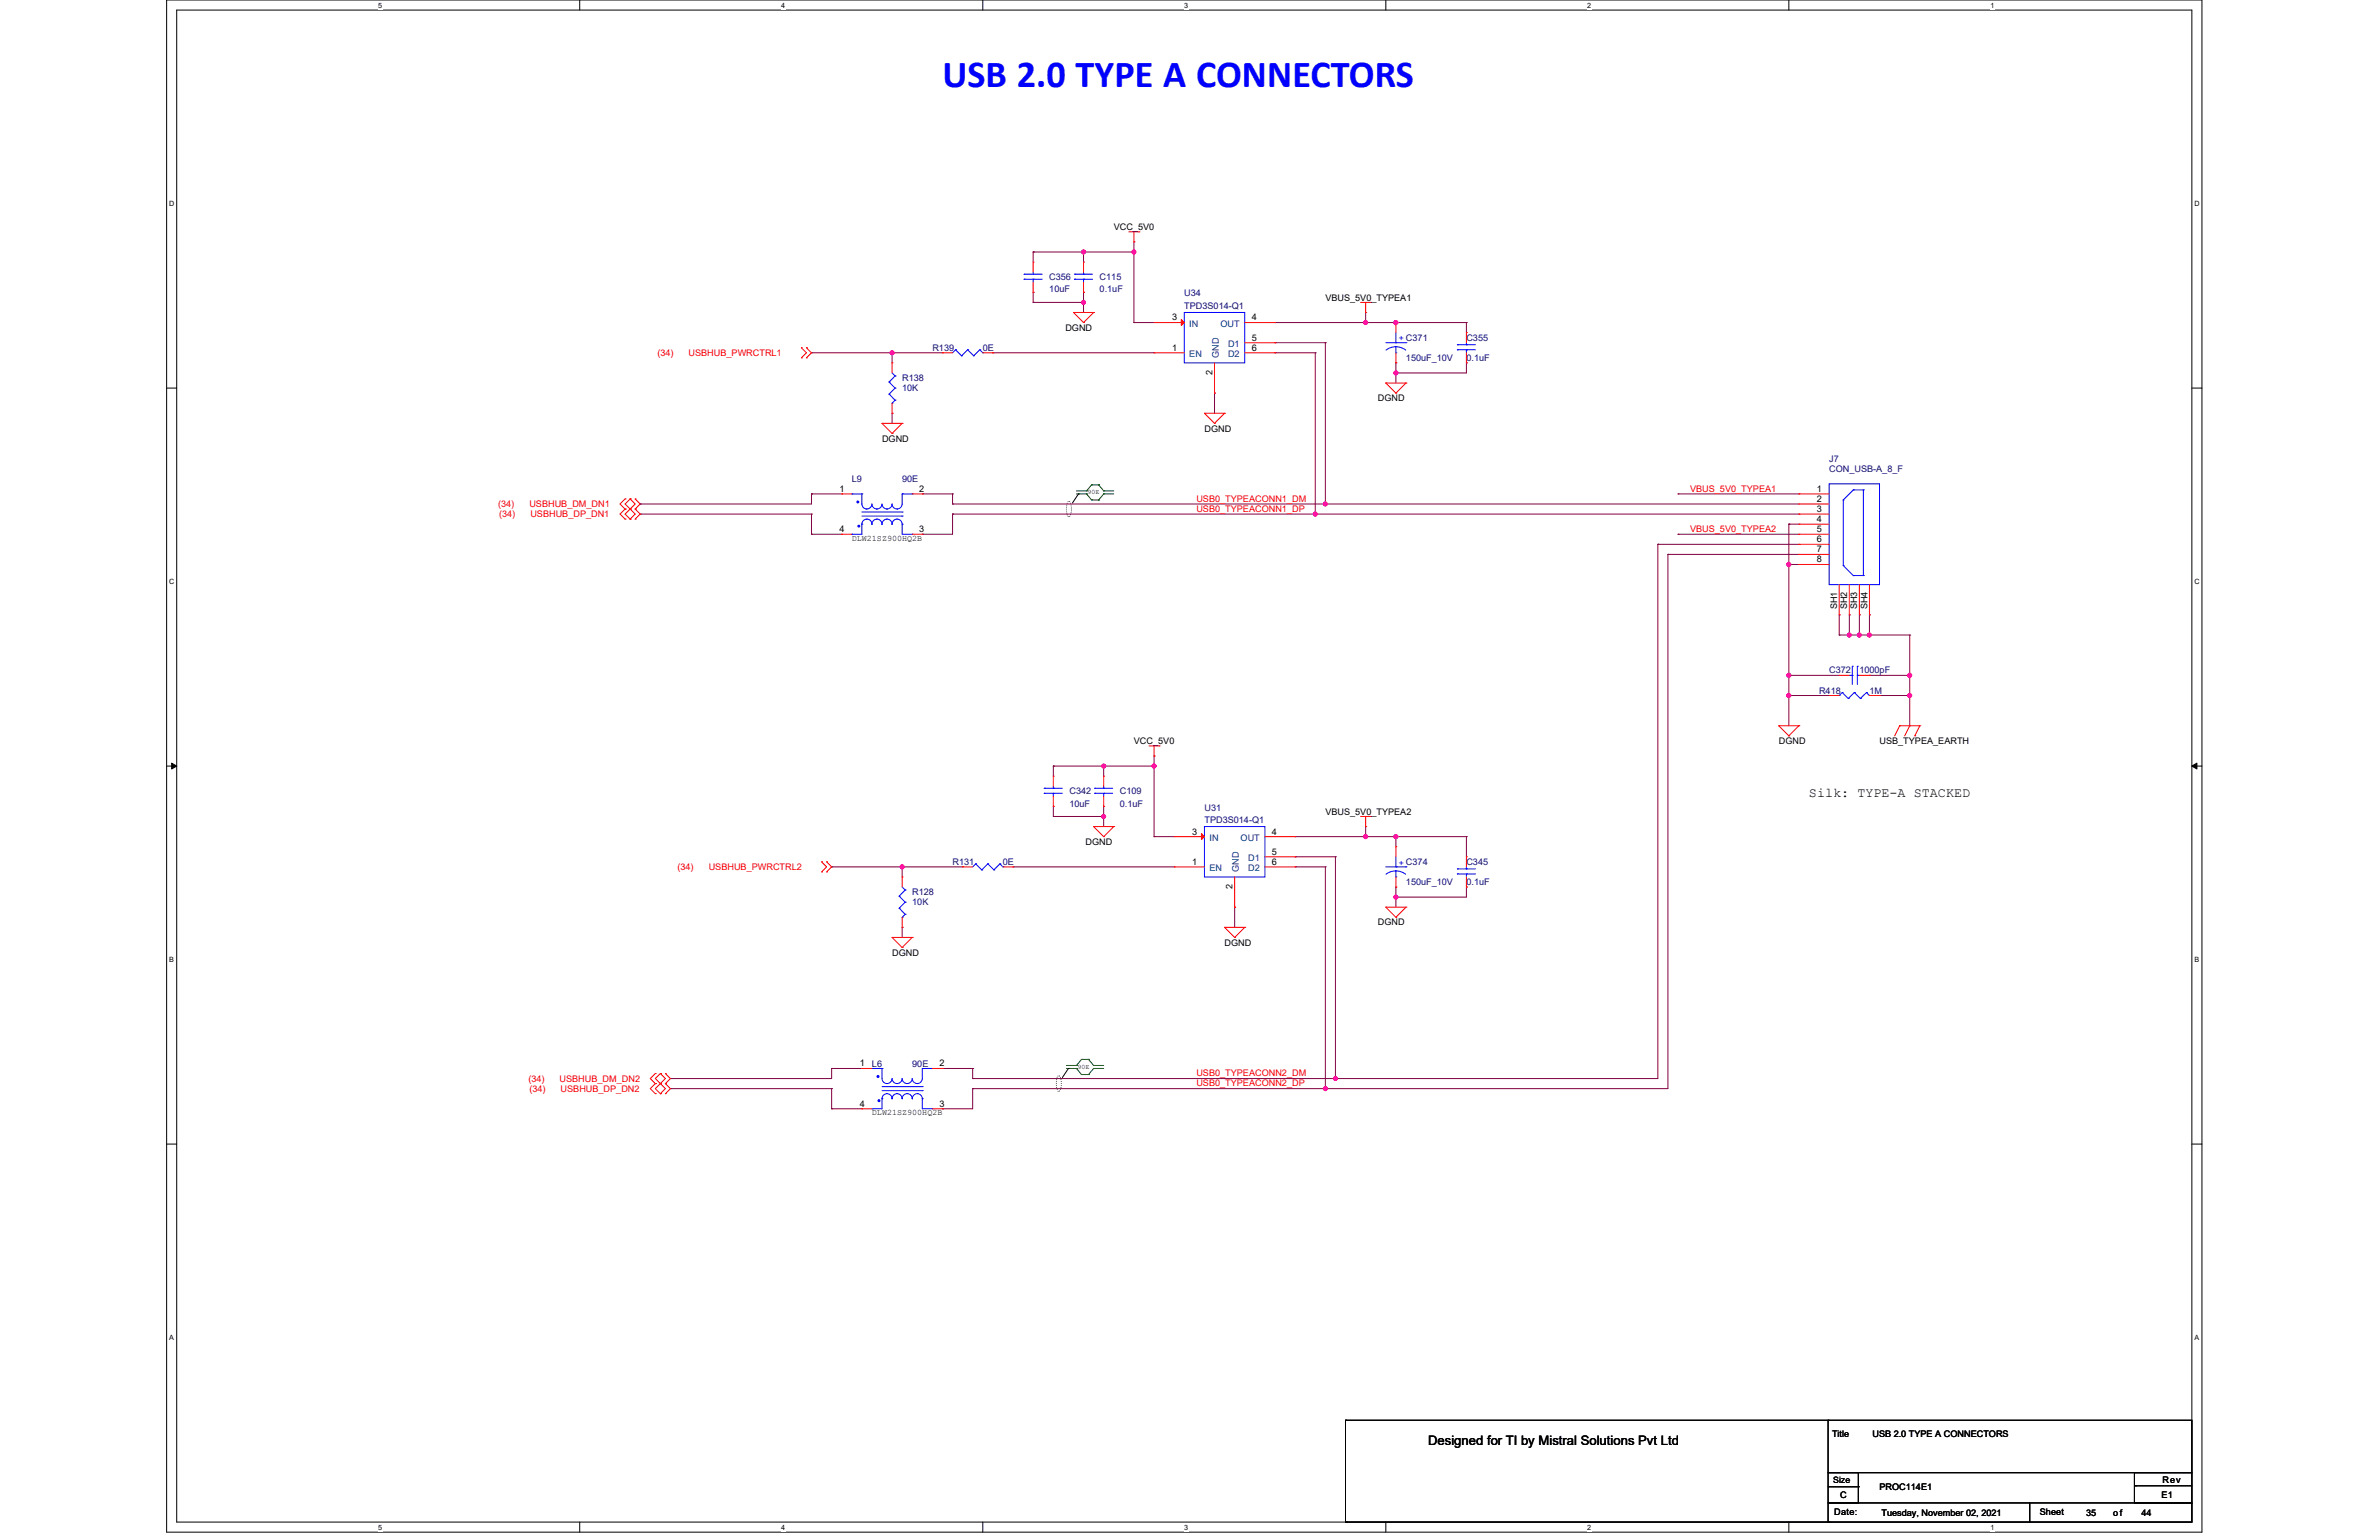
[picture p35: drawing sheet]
<svg xmlns="http://www.w3.org/2000/svg" width="432mm" height="279mm" viewBox="0 0 432 279" stroke-linecap="round" stroke-linejoin="round" font-family="sans-serif">
<defs><g id="words">
<text font-size="6.9" fill="#00f" x="171.1" y="15.8">USB 2.0 TYPE A CONNECTORS</text>
<g font-size="2.4">
<text x="328.3" y="144.7">Silk: TYPE-A STACKED</text>
<text x="259.2" y="262.2">Designed for TI by Mistral Solutions Pvt Ltd</text>
</g>
<g font-size="1.6">
<text x="202.2" y="41.7">VCC_5V0</text>
<text x="212.8" y="58.1">3</text>
<text x="227.2" y="58.1">4</text>
<text x="240.6" y="54.5">VBUS_5V0_TYPEA1</text>
<text x="193.4" y="60">DGND</text>
<text x="212.8" y="63.6">1</text>
<text x="227.2" y="61.8">5</text>
<text x="227.2" y="63.6">6</text>
<text x="220.1" y="68" transform="rotate(-90 220.1 68)">2</text>
<text x="250.1" y="72.8">DGND</text>
<text x="160.1" y="80.1">DGND</text>
<text x="218.6" y="78.3">DGND</text>
<text x="152.4" y="89.2">1</text>
<text x="166.9" y="89.2">2</text>
<text x="329.8" y="89.2">1</text>
<text x="329.8" y="91.1">2</text>
<text x="329.8" y="92.9">3</text>
<text x="329.8" y="94.7">4</text>
<text x="152.4" y="96.6">4</text>
<text x="166.9" y="96.6">3</text>
<text x="329.8" y="96.6">5</text>
<text x="329.8" y="98.4">6</text>
<text x="329.8" y="100.2">7</text>
<text x="329.8" y="102">8</text>
<text x="333.5" y="110.6" transform="rotate(-90 333.5 110.6)">SH1</text>
<text x="335.3" y="110.6" transform="rotate(-90 335.3 110.6)">SH2</text>
<text x="337.1" y="110.6" transform="rotate(-90 337.1 110.6)">SH3</text>
<text x="338.9" y="110.6" transform="rotate(-90 338.9 110.6)">SH4</text>
<text x="205.8" y="135">VCC_5V0</text>
<text x="322.9" y="135">DGND</text>
<text x="341.1" y="135">USB_TYPEA_EARTH</text>
<text x="240.6" y="147.8">VBUS_5V0_TYPEA2</text>
<text x="197" y="153.3">DGND</text>
<text x="216.4" y="151.4">3</text>
<text x="230.9" y="151.4">4</text>
<text x="230.9" y="155.1">5</text>
<text x="216.4" y="156.9">1</text>
<text x="223.7" y="161.3" transform="rotate(-90 223.7 161.3)">2</text>
<text x="230.9" y="156.9">6</text>
<text x="250.1" y="167.9">DGND</text>
<text x="161.9" y="173.4">DGND</text>
<text x="222.3" y="171.6">DGND</text>
<text x="156.1" y="193.5">1</text>
<text x="170.5" y="193.5">2</text>
<text x="156.1" y="200.8">4</text>
<text x="170.5" y="200.8">3</text>
<text x="332.5" y="260.6">Title</text>
<text x="339.9" y="260.6">USB 2.0 TYPE A CONNECTORS</text>
<text x="332.7" y="269">Size</text>
<text x="392.5" y="269">Rev</text>
<text x="332.9" y="274.9">Date:</text>
<text x="334" y="271.8">C</text>
<text x="341.1" y="270.3">PROC114E1</text>
<text x="341.5" y="275.1">Tuesday, November 02, 2021</text>
<text x="370.2" y="274.9">Sheet</text>
<text x="378.6" y="275.1">35</text>
<text x="383.6" y="275.1">of</text>
<text x="388.7" y="275.1">44</text>
<text x="392.3" y="271.8">E1</text>
</g>
<g font-size="1.6" fill="#000080">
<text x="190.4" y="50.9">C356</text>
<text x="190.4" y="53.1">10uF</text>
<text x="199.6" y="50.9">C115</text>
<text x="199.6" y="53.1">0.1uF</text>
<text x="215" y="53.8">U34</text>
<text x="215" y="56">TPD3S014-Q1</text>
<text x="169.2" y="63.7">R139</text>
<text x="178.4" y="63.7">0E</text>
<text x="255.2" y="65.5">150uF_10V</text>
<text x="266.2" y="61.8">C355</text>
<text x="266.2" y="65.5">0.1uF</text>
<text x="163.7" y="69.2">R138</text>
<text x="163.7" y="71">10K</text>
<text x="332" y="83.8">J7</text>
<text x="154.6" y="87.4">L9</text>
<text x="163.7" y="87.4">90E</text>
<text x="332" y="85.6">CON_USB-A_8_F</text>
<text x="330.2" y="125.8">R418</text>
<text x="332" y="122.2">C372</text>
<text x="337.5" y="122.2">1000pF</text>
<text x="339.3" y="125.8">1M</text>
<text x="194.1" y="144.1">C342</text>
<text x="194.1" y="146.3">10uF</text>
<text x="203.3" y="144.1">C109</text>
<text x="203.3" y="146.3">0.1uF</text>
<text x="218.6" y="147.1">U31</text>
<text x="218.6" y="149.3">TPD3S014-Q1</text>
<text x="172.9" y="156.9">R131</text>
<text x="182" y="156.9">0E</text>
<text x="255.2" y="160.6">150uF_10V</text>
<text x="266.2" y="156.9">C345</text>
<text x="266.2" y="160.6">0.1uF</text>
<text x="165.6" y="162.4">R128</text>
<text x="165.6" y="164.2">10K</text>
<text x="158.3" y="193.5">L6</text>
<text x="165.6" y="193.5">90E</text>
</g>
<g font-size="1.6" fill="#004080">
<text x="215.9" y="59.3">IN</text>
<text x="221.5" y="59.3">OUT</text>
<text x="215.9" y="64.8">EN</text>
<text x="221.2" y="64.9" transform="rotate(-90 221.2 64.9)">GND</text>
<text x="222.9" y="62.9">D1</text>
<text x="222.9" y="64.8">D2</text>
<text x="219.5" y="152.5">IN</text>
<text x="225.2" y="152.5">OUT</text>
<text x="219.5" y="158">EN</text>
<text x="224.9" y="158.2" transform="rotate(-90 224.9 158.2)">GND</text>
<text x="226.6" y="156.2">D1</text>
<text x="226.6" y="158">D2</text>
</g>
<g font-size="1.6" fill="#f00">
<text x="119.3" y="64.6">(34)</text>
<text x="125" y="64.6">USBHUB_PWRCTRL1</text>
<text x="306.8" y="89.2">VBUS_5V0_TYPEA1</text>
<text x="90.4" y="92">(34)</text>
<text x="90.6" y="93.8">(34)</text>
<text x="96.1" y="92">USBHUB_DM_DN1</text>
<text x="96.3" y="93.8">USBHUB_DP_DN1</text>
<text x="217.2" y="91">USB0_TYPEACONN1_DM</text>
<text x="217.2" y="92.8">USB0_TYPEACONN1_DP</text>
<text x="306.8" y="96.5">VBUS_5V0_TYPEA2</text>
<text x="123" y="157.8">(34)</text>
<text x="128.6" y="157.8">USBHUB_PWRCTRL2</text>
<text x="95.9" y="196.3">(34)</text>
<text x="101.6" y="196.3">USBHUB_DM_DN2</text>
<text x="217.2" y="197.1">USB0_TYPEACONN2_DP</text>
<text x="217.2" y="195.2">USB0_TYPEACONN2_DM</text>
<text x="96.1" y="198.1">(34)</text>
<text x="101.8" y="198.1">USBHUB_DP_DN2</text>
</g>
<g font-size="1.6" fill="#00f">
<text x="253.9" y="61.9">+ C371</text>
<text x="253.9" y="157">+ C374</text>
</g>
<g font-size="1.5">
<text x="154.6" y="98.1">DLW21SZ900HQ2B</text>
<text x="158.3" y="202.4">DLW21SZ900HQ2B</text>
</g>
<g font-size="1.3">
<text x="68.6" y="1.4">5</text>
<text x="141.8" y="1.4">4</text>
<text x="215" y="1.4">3</text>
<text x="288.1" y="1.4">2</text>
<text x="361.3" y="1.4">1</text>
<text x="30.7" y="37.3">D</text>
<text x="398.3" y="37.3">D</text>
<text x="30.7" y="105.9">C</text>
<text x="398.3" y="105.9">C</text>
<text x="30.7" y="174.5">B</text>
<text x="398.3" y="174.5">B</text>
<text x="30.7" y="243">A</text>
<text x="398.3" y="243">A</text>
<text x="68.6" y="277.5">5</text>
<text x="141.8" y="277.5">4</text>
<text x="215" y="277.5">3</text>
<text x="288.1" y="277.5">2</text>
<text x="361.3" y="277.5">1</text>
</g>
<g font-size="1.2">
<text x="197.4" y="89.7">90E</text>
<text x="195.6" y="193.9">90E</text>
</g>
</g></defs>
<path d="M30.2 0h369.5v278h-369.5zM32.1 1.8h365.7v274.3h-365.7z" fill="none" stroke="#000" stroke-width=".18"/>
<g fill="#fff">
<path d="M68.7 .2h.7v1.4h-.7z"/>
<path d="M68.7 276.3h.7v1.5h-.7z"/>
</g>
<path d="M105.2 0v1.8M105.2 276.1v1.9" fill="none" stroke="#000" stroke-width=".18"/>
<g fill="#fff">
<path d="M141.8 .2h.7v1.4h-.7z"/>
<path d="M141.8 276.3h.7v1.5h-.7z"/>
</g>
<path d="M178.4 0v1.8M178.4 276.1v1.9" fill="none" stroke="#000" stroke-width=".18"/>
<g fill="#fff">
<path d="M215 .2h.7v1.4h-.7z"/>
<path d="M215 276.3h.7v1.5h-.7z"/>
</g>
<path d="M251.5 0v1.8M251.5 276.1v1.9" fill="none" stroke="#000" stroke-width=".18"/>
<g fill="#fff">
<path d="M288.1 .2h.7v1.4h-.7z"/>
<path d="M288.1 276.3h.7v1.5h-.7z"/>
</g>
<path d="M324.7 0v1.8M324.7 276.1v1.9" fill="none" stroke="#000" stroke-width=".18"/>
<g fill="#fff">
<path d="M361.3 .2h.7v1.4h-.7z"/>
<path d="M361.3 276.3h.7v1.5h-.7z"/>
<path d="M30.7 36.1h1v1.5h-1z"/>
<path d="M398.3 36.1h.9v1.5h-.9z"/>
<path d="M30.7 104.7h1v1.5h-1z"/>
<path d="M398.3 104.7h.9v1.5h-.9z"/>
</g>
<path d="M30.2 70.4h1.9M397.8 70.4h1.9" fill="none" stroke="#000" stroke-width=".18"/>
<g fill="#fff">
<path d="M30.7 173.3h.9v1.4h-.9z"/>
<path d="M398.3 173.3h.9v1.4h-.9z"/>
</g>
<path d="M30.2 139h1.9M31.2 138.5l.9 .5-.9 .5zM397.8 139l.9-.5v1zM397.8 139h1.9" fill="none" stroke="#000" stroke-width=".18"/>
<path d="M31.2 138.5l.9 .5-.9 .5zM397.8 139l.9-.5v1z" fill="#000"/>
<g fill="#fff">
<path d="M30.7 241.9h.9v1.4h-.9z"/>
<path d="M398.3 241.9h.9v1.4h-.9z"/>
</g>
<path d="M195.8 89.6h.1M195.8 89.6l-1.1 1.7M193.9 193.9h.1M193.9 193.9l-1.1 1.6M30.2 207.6h1.9M397.8 207.6h1.9" fill="none" stroke="#000" stroke-width=".18"/>
<g fill="none" stroke="#008000" stroke-width=".18">
<path d="M195.4 89.1h1.8M195.4 89.6h1.8M197.2 89.1h.1M197.2 89.6h.1M197.2 89.6l.9 1.1M198.1 88h.1M198.1 90.7h.1M198.1 88l-.9 1.1M198.1 90.7h1.3M198.1 88h1.3M199.4 90.7h.1M199.4 88h.1"/>
<path d="M199.4 88l.9 1.1M200.3 89.1h.1M200.3 89.6h.1M200.3 89.1h1.9M200.3 89.6h1.9M200.3 89.6l-.9 1.1M193.6 193.3h1.8M193.6 193.9h1.8M195.4 193.3h.1M195.4 193.9h.1M195.4 193.9l.9 1.1M196.3 192.2h.1"/>
<path d="M196.3 195h.1M196.3 192.2l-.9 1.1M196.3 195h1.3M196.3 192.2h1.3M197.6 195h.1M197.6 192.2h.1M197.6 192.2l.9 1.1M198.5 193.3h.1M198.5 193.9h.1M198.5 193.3h1.8M198.5 193.9h1.8M198.5 193.9l-.9 1.1"/>
</g>
<path d="M193.8 91l.2-.1a2.55 2.55 0 0 1 0 2.9 2.64 2.64 0 0 1-.2-2.8zM192 195.2l.2-.1a2.55 2.55 0 0 1 0 3 2.64 2.64 0 0 1-.2-2.9z" fill="none" stroke="#000" stroke-width=".18" stroke-dasharray="0 .4"/>
<g fill="none" stroke="#800040" stroke-width=".18">
<path d="M253.4 58.5h.1M253.4 58.5h12.8M231.4 62.2h.1M231.4 64h.1M231.4 62.2h9.2M231.4 64h7.3M238.7 64h.1M238.7 64v29.3M240.6 62.2h.1M240.6 62.2v29.2M238.7 93.3h.1M238.7 93.3h87.8"/>
<path d="M240.6 91.4h.1M240.6 91.4h85.9"/>
</g>
<circle cx="253.4" cy="58.5" r=".37" fill="#f0f"/>
<circle cx="253.4" cy="58.5" r=".37" fill="none" stroke="#f0f" stroke-width=".18"/>
<path d="M253.4 65.8h.1M253.4 67.7h.1M253.4 65.8v1.9M253.4 67.7h12.8" fill="none" stroke="#800040" stroke-width=".18"/>
<circle cx="253.4" cy="67.7" r=".37" fill="#f0f"/>
<circle cx="253.4" cy="67.7" r=".37" fill="none" stroke="#f0f" stroke-width=".18"/>
<g fill="none" stroke="#800040" stroke-width=".18">
<path d="M205.8 58.5h.1M205.8 43.9h.1M205.8 58.5h3.7M205.8 43.9v1.8M231.4 58.5h.1M231.4 58.5h22M247.9 58.5h.1M266.2 58.5h.1M266.2 58.5v1.9M147.3 64h.1M147.3 64h14.6M180.2 64h.1"/>
<path d="M180.2 64h29.3M220.4 71.3h.1M220.4 71.3v3.7M253.4 67.7h.1M253.4 67.7v1.8M266.2 65.8h.1M266.2 65.8v1.9"/>
</g>
<circle cx="247.9" cy="58.5" r=".37" fill="#f0f"/>
<circle cx="247.9" cy="58.5" r=".37" fill="none" stroke="#f0f" stroke-width=".18"/>
<path d="M247.9 56.7h.1M247.9 56.7v1.8M116.2 91.4h.1M147.3 89.6h.1M147.3 89.6v1.8h-31.1M147.3 89.6h5.5M167.4 89.6h.1M167.4 89.6h5.5M172.9 89.6h.1M172.9 91.4h.1M172.9 91.4h67.7M172.9 89.6v1.8" fill="none" stroke="#800040" stroke-width=".18"/>
<circle cx="240.6" cy="91.4" r=".37" fill="#f0f"/>
<circle cx="240.6" cy="91.4" r=".37" fill="none" stroke="#f0f" stroke-width=".18"/>
<path d="M167.4 96.9h.1M172.9 93.3h.1M172.9 93.3v3.6h-5.5M172.9 93.3h65.8" fill="none" stroke="#800040" stroke-width=".18"/>
<circle cx="238.7" cy="93.3" r=".37" fill="#f0f"/>
<circle cx="238.7" cy="93.3" r=".37" fill="none" stroke="#f0f" stroke-width=".18"/>
<g fill="none" stroke="#800040" stroke-width=".18">
<path d="M187.5 45.7h.1M187.5 45.7v1.8M187.5 45.7h9.2M196.7 54.9h.1M196.7 54.9v1.8M116.2 93.3h.1M116.2 93.3h31.1M147.3 93.3h.1M147.3 96.9h.1M147.3 93.3v3.6M147.3 96.9h5.5M324.7 95.1h.1"/>
<path d="M324.7 95.1v7.3"/>
</g>
<circle cx="196.7" cy="45.7" r=".37" fill="#f0f"/>
<circle cx="196.7" cy="45.7" r=".37" fill="none" stroke="#f0f" stroke-width=".18"/>
<path d="M187.5 53h.1M187.5 54.9h.1M187.5 53v1.9M187.5 54.9h9.2M196.7 45.7h.1M196.7 45.7v1.8" fill="none" stroke="#800040" stroke-width=".18"/>
<circle cx="196.7" cy="54.9" r=".37" fill="#f0f"/>
<circle cx="196.7" cy="54.9" r=".37" fill="none" stroke="#f0f" stroke-width=".18"/>
<path d="M196.7 53h.1M196.7 45.7h.1M196.7 53v1.9M196.7 45.7h9.1M205.8 45.7h.1M205.8 45.7v12.8" fill="none" stroke="#800040" stroke-width=".18"/>
<circle cx="205.8" cy="45.7" r=".37" fill="#f0f"/>
<circle cx="205.8" cy="45.7" r=".37" fill="none" stroke="#f0f" stroke-width=".18"/>
<path d="M161.9 75h.1M161.9 64h.1M161.9 64v1.8M161.9 75v1.8M161.9 64h9.2" fill="none" stroke="#800040" stroke-width=".18"/>
<circle cx="161.9" cy="64" r=".37" fill="#f0f"/>
<circle cx="161.9" cy="64" r=".37" fill="none" stroke="#f0f" stroke-width=".18"/>
<path d="M304.6 89.6h.1M304.6 96.9h.1M304.6 89.6h21.9M304.6 96.9h21.9M339.3 111.6h.1M339.3 111.6v3.6" fill="none" stroke="#800040" stroke-width=".18"/>
<circle cx="339.3" cy="115.2" r=".37" fill="#f0f"/>
<circle cx="339.3" cy="115.2" r=".37" fill="none" stroke="#f0f" stroke-width=".18"/>
<path d="M324.7 102.4h.1M324.7 102.4v20.1" fill="none" stroke="#800040" stroke-width=".18"/>
<circle cx="324.7" cy="122.5" r=".37" fill="#f0f"/>
<circle cx="324.7" cy="122.5" r=".37" fill="none" stroke="#f0f" stroke-width=".18"/>
<circle cx="324.7" cy="102.4" r=".37" fill="#f0f"/>
<circle cx="324.7" cy="102.4" r=".37" fill="none" stroke="#f0f" stroke-width=".18"/>
<path d="M324.7 102.4h.1M324.7 102.4h1.8M333.8 115.2h.1M333.8 111.6h.1M333.8 115.2h3.7M333.8 111.6v3.6M335.7 115.2h.1M346.6 115.2h.1M346.6 115.2v7.3" fill="none" stroke="#800040" stroke-width=".18"/>
<circle cx="337.5" cy="115.2" r=".37" fill="#f0f"/>
<circle cx="337.5" cy="115.2" r=".37" fill="none" stroke="#f0f" stroke-width=".18"/>
<path d="M335.7 111.6h.1M335.7 111.6v3.6M337.5 115.2h.1M337.5 111.6h.1M337.5 115.2h1.8M337.5 111.6v3.6" fill="none" stroke="#800040" stroke-width=".18"/>
<circle cx="335.7" cy="115.2" r=".37" fill="#f0f"/>
<circle cx="335.7" cy="115.2" r=".37" fill="none" stroke="#f0f" stroke-width=".18"/>
<path d="M324.7 95.1h.1M324.7 95.1h1.8M339.3 115.2h.1M339.3 115.2h7.3M339.3 122.5h.1M339.3 122.5h7.3M346.6 122.5h.1M346.6 122.5v3.7" fill="none" stroke="#800040" stroke-width=".18"/>
<circle cx="346.6" cy="126.2" r=".37" fill="#f0f"/>
<circle cx="346.6" cy="126.2" r=".37" fill="none" stroke="#f0f" stroke-width=".18"/>
<circle cx="346.6" cy="122.5" r=".37" fill="#f0f"/>
<circle cx="346.6" cy="122.5" r=".37" fill="none" stroke="#f0f" stroke-width=".18"/>
<path d="M324.7 122.5h.1M324.7 122.5h9.1M324.7 122.5v3.7" fill="none" stroke="#800040" stroke-width=".18"/>
<circle cx="324.7" cy="126.2" r=".37" fill="#f0f"/>
<circle cx="324.7" cy="126.2" r=".37" fill="none" stroke="#f0f" stroke-width=".18"/>
<g fill="none" stroke="#800040" stroke-width=".18">
<path d="M324.7 126.2h.1M324.7 126.2h7.3M324.7 126.2v5.5M341.1 126.2h.1M341.1 126.2h5.5M346.6 126.2h.1M346.6 126.2v5.5M235.1 155.4h.1M235.1 157.3h.1M235.1 155.4h7.3M235.1 157.3h5.5M240.6 157.3h.1"/>
<path d="M240.6 157.3v40.2M242.4 155.4h.1M242.4 155.4v40.3M266.2 151.8h.1M266.2 151.8v3.6M253.4 160.9h.1M253.4 162.8h.1M253.4 160.9v1.9M253.4 162.8h12.8M240.6 197.5h.1M240.6 197.5h62.1M242.4 195.7h.1"/>
<path d="M242.4 195.7h58.5"/>
</g>
<circle cx="253.4" cy="162.8" r=".37" fill="#f0f"/>
<circle cx="253.4" cy="162.8" r=".37" fill="none" stroke="#f0f" stroke-width=".18"/>
<path d="M253.4 151.8h.1M253.4 151.8v1.8M253.4 151.8h12.8M253.4 162.8h.1M253.4 162.8v1.8M266.2 160.9h.1M266.2 160.9v1.9" fill="none" stroke="#800040" stroke-width=".18"/>
<circle cx="253.4" cy="151.8" r=".37" fill="#f0f"/>
<circle cx="253.4" cy="151.8" r=".37" fill="none" stroke="#f0f" stroke-width=".18"/>
<path d="M235.1 151.8h.1M235.1 151.8h18.3M247.9 151.8h.1" fill="none" stroke="#800040" stroke-width=".18"/>
<circle cx="247.9" cy="151.8" r=".37" fill="#f0f"/>
<circle cx="247.9" cy="151.8" r=".37" fill="none" stroke="#f0f" stroke-width=".18"/>
<path d="M247.9 150h.1M247.9 150v1.8M121.7 195.7h.1M121.7 197.5h.1M121.7 195.7h29.2M121.7 197.5h29.2M176.5 197.5h.1M176.5 197.5h64.1" fill="none" stroke="#800040" stroke-width=".18"/>
<circle cx="240.6" cy="197.5" r=".37" fill="#f0f"/>
<circle cx="240.6" cy="197.5" r=".37" fill="none" stroke="#f0f" stroke-width=".18"/>
<path d="M176.5 195.7h.1M176.5 195.7h65.9" fill="none" stroke="#800040" stroke-width=".18"/>
<circle cx="242.4" cy="195.7" r=".37" fill="#f0f"/>
<circle cx="242.4" cy="195.7" r=".37" fill="none" stroke="#f0f" stroke-width=".18"/>
<g fill="none" stroke="#800040" stroke-width=".18">
<path d="M191.2 139h.1M191.2 139v1.8M191.2 139h9.1M200.3 139h.1M200.3 139v1.8M209.5 137.2h.1M209.5 137.2v1.8M200.3 148.1h.1M200.3 148.1v1.9M209.5 151.8h.1M209.5 151.8h3.6M150.9 193.9h.1"/>
<path d="M150.9 197.5h.1M150.9 193.9v1.8M150.9 197.5v3.7M150.9 193.9h5.5M171.1 193.9h.1M171.1 193.9h5.4M176.5 193.9h.1M176.5 197.5h.1M176.5 197.5v3.7h-5.4M176.5 193.9v1.8M150.9 201.2h.1M150.9 201.2h5.5"/>
<path d="M171.1 201.2h.1"/>
</g>
<circle cx="200.3" cy="139" r=".37" fill="#f0f"/>
<circle cx="200.3" cy="139" r=".37" fill="none" stroke="#f0f" stroke-width=".18"/>
<path d="M191.2 146.3h.1M191.2 148.1h.1M191.2 146.3v1.8M191.2 148.1h9.1" fill="none" stroke="#800040" stroke-width=".18"/>
<circle cx="200.3" cy="148.1" r=".37" fill="#f0f"/>
<circle cx="200.3" cy="148.1" r=".37" fill="none" stroke="#f0f" stroke-width=".18"/>
<path d="M200.3 139h.1M200.3 139h9.2M209.5 139h.1M209.5 139v12.8M200.3 146.3h.1M200.3 146.3v1.8" fill="none" stroke="#800040" stroke-width=".18"/>
<circle cx="209.5" cy="139" r=".37" fill="#f0f"/>
<circle cx="209.5" cy="139" r=".37" fill="none" stroke="#f0f" stroke-width=".18"/>
<path d="M150.9 157.3h.1M150.9 157.3h23.8M163.7 157.3h.1M163.7 157.3v1.8M183.9 157.3h.1M183.9 157.3h29.2M163.7 168.2h.1M163.7 168.2v1.9M224.1 164.6h.1M224.1 164.6v3.6" fill="none" stroke="#800040" stroke-width=".18"/>
<circle cx="163.7" cy="157.3" r=".37" fill="#f0f"/>
<circle cx="163.7" cy="157.3" r=".37" fill="none" stroke="#f0f" stroke-width=".18"/>
<path d="M300.9 98.8h.1M300.9 98.8h25.6M300.9 98.8v96.9M302.7 100.6h.1M302.7 100.6h23.8M302.7 100.6v96.9" fill="none" stroke="#800040" stroke-width=".18"/>
<g fill="none" stroke="#f00" stroke-width=".18">
<path d="M194.8 56.7h.1M194.8 56.7h3.7M194.8 56.7l1.9 1.8M196.7 58.5h.1M198.5 56.7h.1M198.5 56.7l-1.8 1.8M204.9 42.1h1.8M205.8 43.9h.1M205.8 42.1v1.8M206.7 42.1h.1M247 54.9h1.8M247.9 56.7h.1"/>
<path d="M247.9 54.9v1.8M248.8 54.9h.1M145.5 63.1h.1M145.5 64.9h.1M145.5 63.1l.9 .9-.9 .9M146.4 64.9h.1M146.4 63.1h.1M146.4 63.1l.9 .9-.9 .9M160.1 76.8h.1M160.1 76.8h3.6M160.1 76.8l1.8 1.8M161.9 78.6h.1"/>
<path d="M163.7 76.8h.1M163.7 76.8l-1.8 1.8M218.6 75h.1M218.6 75h3.7M218.6 75l1.8 1.8M220.4 76.8h.1M222.3 75h.1M222.3 75l-1.9 1.8M251.5 69.5h.1M251.5 69.5h3.7M251.5 69.5l1.9 1.8M253.4 71.3h.1"/>
<path d="M255.2 69.5h.1M255.2 69.5l-1.8 1.8M113.5 92.4h.1M113.5 94.2h.1M113.5 90.5h.1M113.5 92.4l-1 .9 1 .9M113.5 90.5l-1 .9 1 1M114.4 94.2h.1M114.4 92.4h.1M114.4 90.5h.1M114.4 90.5l-.9 .9 1.8 1.9-.9 .9M114.4 90.5l.9 .9-1.8 1.9 .9 .9"/>
<path d="M115.3 92.4h.1M115.3 94.2h.1M115.3 90.5h.1M115.3 92.4l.9 .9-.9 .9M115.3 90.5l.9 .9-.9 1M208.6 135.3h1.8M209.5 137.2h.1M209.5 135.3v1.9M210.4 135.3h.1M322.9 131.7h.1M322.9 131.7h3.6M322.9 131.7l1.8 1.8"/>
<path d="M324.7 133.5h.1M326.5 131.7h.1M326.5 131.7l-1.8 1.8M344.8 131.7h.1M344.8 131.7l-.9 1.8M344.8 131.7h3.7M346.6 131.7h.1M346.6 131.7l-.9 1.8M347.5 133.5h.1M348.5 131.7h.1M348.5 131.7l-1 1.8M149.1 156.4h.1"/>
<path d="M149.1 158.2h.1M149.1 156.4l.9 .9-.9 .9M150 158.2h.1M150 156.4h.1M150 156.4l.9 .9-.9 .9M198.5 150h.1M198.5 150h3.7M198.5 150l1.8 1.8M200.3 151.8h.1M202.2 150h.1M202.2 150l-1.9 1.8M213.1 157.3h.1"/>
<path d="M213.1 157.3h5.5M224.1 159.1v5.5M247 148.1h1.8M247.9 150h.1M247.9 148.1v1.9M248.8 148.1h.1M161.9 170.1h.1M161.9 170.1h3.7M161.9 170.1l1.8 1.8M163.7 171.9h.1M165.6 170.1h.1M165.6 170.1l-1.9 1.8"/>
<path d="M222.3 168.2h.1M222.3 168.2h3.6M222.3 168.2l1.8 1.9M224.1 170.1h.1M224.1 164.6h.1M225.9 168.2h.1M225.9 168.2l-1.8 1.9M251.5 164.6h.1M251.5 164.6h3.7M251.5 164.6l1.9 1.8M253.4 166.4h.1M255.2 164.6h.1"/>
<path d="M255.2 164.6l-1.8 1.8M118.9 194.8h.1M118.9 196.6h.1M118.9 198.4h.1M118.9 194.8l-.9 .9 .9 .9M118.9 196.6l-.9 .9 .9 .9M119.9 196.6h.1M119.9 194.8h.1M119.9 198.4h.1M119.9 194.8l.9 .9-1.9 1.8 1 .9M119.9 194.8l-1 .9 1.9 1.8-.9 .9M120.8 194.8h.1"/>
<path d="M120.8 196.6h.1M120.8 198.4h.1M120.8 194.8l.9 .9-.9 .9M120.8 196.6l.9 .9-.9 .9"/>
</g>
<g fill="none" stroke="#000" stroke-width=".18">
<path d="M244.2 257.7h.1M244.2 257.7h87.8M244.2 257.7v18.4M331.8 257.7h66v9.5h-66zM244.2 276.1h.1M244.4 276.1h.1M244.4 276.1h87.8M331.8 267.2h5.5v5.5h-5.5zM331.8 272.7h36.6v3.4h-36.6zM331.8 269.7h5.5M337.3 269.7h.1M368.4 272.7h29.4v3.4h-29.4z"/>
<path d="M387.4 267.2h10.4v5.5h-10.4zM387.6 269.6h.1M387.6 269.6h10.2"/>
</g>
<path d="M218.6 150h11v9.1h-11z" fill="none" stroke="#00f" stroke-width=".18"/>
<path d="M218.1 151.2l.5 .6-.5 .5z" fill="#f00"/>
<path d="M213.1 151.8h.1M213.1 151.8h5.5M218.1 151.2l.5 .6-.5 .5zM229.6 151.8h5.5M229.6 155.4h5.5M229.6 157.3h5.5M235.1 151.8h.1M235.1 155.4h.1M235.1 157.3h.1" fill="none" stroke="#f00" stroke-width=".18"/>
<circle cx="159.5" cy="199.7" r=".18" fill="#00f"/>
<g fill="none" stroke="#00f" stroke-width=".18">
<path d="M160.1 199.3a.91 .91 0 0 1 .9-.9 .91 .91 0 0 1 .9 .9 .91 .91 0 0 1 .9-.9 .91 .91 0 0 1 .9 .9 .91 .91 0 0 1 1-.9 .91 .91 0 0 1 .9 .9 .91 .91 0 0 1 .9-.9 .91 .91 0 0 1 .9 .9M160.1 193.9v1.8a.91 .91 0 0 0 .9 .9 .94 .94 0 0 0 .9-.9 .91 .91 0 0 0 .9 .9 .92 .92 0 0 0 .9-.9 .92 .92 0 0 0 1 .9 .92 .92 0 0 0 .9-.9 .92 .92 0 0 0 .9 .9 .92 .92 0 0 0 .9-.9v-1.8M160.1 193.9h.1M160.1 199.3h.1M160.1 199.3v1.9M167.4 199.3h.1M167.4 193.9h.1M167.4 199.3v1.9"/>
<circle cx="159.5" cy="199.7" r=".18"/>
</g>
<circle cx="159.4" cy="195.3" r=".18" fill="#00f"/>
<g fill="none" stroke="#00f" stroke-width=".18">
<path d="M215 56.7h10.9v9.1h-10.9zM335.7 122.5h.5M336.2 120.9h.1M336.2 122.5h.1M336.2 120.9v3.3M337.1 122.5h.1M337.1 120.9h.1M337.1 122.5h.4M337.1 120.9v3.3M189.5 143.9h.1M189.5 143h.1M189.5 143.9h3.3"/>
<path d="M189.5 143h3.3M191.2 143h.1M191.2 143.9h.1M191.2 142.6v.4M191.2 143.9v.6M158.3 193.9h.1M158.3 193.9h1.8M160.1 197.9h7.3M160.1 197.1h7.3M167.4 197.9h.1M167.4 197.1h.1M167.4 193.9h1.8"/>
<path d="M169.2 193.9h.1M158.3 201.2h.1M158.3 201.2h1.8M167.4 201.2h1.8M169.2 201.2h.1"/>
<circle cx="159.4" cy="195.3" r=".18"/>
</g>
<g fill="none" stroke="#f00" stroke-width=".18">
<path d="M209.5 64h.1M209.5 64h5.5M220.4 71.3h.1M220.4 65.8v5.5M333.8 122.5h.1M333.8 122.5h1.9M337.5 122.5h1.8M339.3 122.5h.1M191.2 140.8h.1M191.2 146.3h.1M191.2 140.8v1.8M191.2 144.5v1.8"/>
<path d="M156.4 193.9h.1M156.4 193.9h1.9M169.2 193.9h1.9M171.1 193.9h.1M156.4 201.2h.1M156.4 201.2h1.9M169.2 201.2h1.9M171.1 201.2h.1"/>
</g>
<path d="M214.4 58l.6 .5-.6 .6z" fill="#f00"/>
<g fill="none" stroke="#f00" stroke-width=".18">
<path d="M187.5 47.5h.1M187.5 53h.1M187.5 47.5v1.9M187.5 51.2v1.8M196.7 47.5h.1M196.7 53h.1M196.7 47.5v1.9M196.7 51.2v1.8M209.5 58.5h.1M209.5 58.5h5.5M214.4 58l.6 .5-.6 .6zM225.9 58.5h5.5"/>
<path d="M231.4 58.5h.1M253.4 58.5h.1M253.4 58.5v1.9M161.9 65.8h.1M161.9 75h.1M161.9 65.8v1.9M161.9 73.2v1.8M225.9 62.2h5.5M225.9 64h5.5M231.4 62.2h.1M231.4 64h.1M253.4 65.8h.1"/>
<path d="M253.4 64v1.8M266.2 60.4h.1M266.2 65.8h.1M266.2 60.4v1.8M266.2 64v1.8M332 126.2h.1M332 126.2h1.8M339.3 126.2h1.8M341.1 126.2h.1M163.7 159.1h.1M163.7 159.1v1.8M174.7 157.3h.1"/>
<path d="M174.7 157.3h1.8M182 157.3h1.9M183.9 157.3h.1M200.3 140.8h.1M200.3 146.3h.1M200.3 140.8v1.8M200.3 144.5v1.8M253.4 153.6h.1M253.4 153.6v1.8M253.4 159.1v1.8M163.7 168.2h.1M163.7 166.4v1.8"/>
<path d="M253.4 160.9h.1"/>
</g>
<g fill="none" stroke="#00f" stroke-width=".18">
<path d="M185.9 50.7h.1M185.9 49.7h.1M185.9 50.7h3.3M185.9 49.7h3.3M187.5 49.7h.1M187.5 50.7h.1M187.5 49.4v.3M187.5 50.7v.5M195 50.7h.1M195 49.7h.1M195 50.7h3.3M195 49.7h3.3"/>
<path d="M196.7 49.7h.1M196.7 50.7h.1M196.7 49.4v.3M196.7 50.7v.5M161.4 69.3h.1M161.4 71.5h.1M161.4 69.3l1.1 1.1M161.4 71.5l1.1 1.1M161.9 73.2h.1M161.9 67.7l.6 .5M162.5 68.2h.1M162.5 70.4h.1"/>
<path d="M162.5 72.6h.1M162.5 68.2l-1.1 1.1M162.5 70.4l-1.1 1.1M162.5 72.6l-.6 .6M251.5 62.2h3.7M253.4 64h.1M253.4 62.2h.1M253.4 62.9l1.1 .2 .6 .4M253.4 62.9l-.8 .1-1 .5M253.4 60.4v1.8M253.4 62.9v1.1M255.2 62.2h.1"/>
<path d="M264.5 63.5h.1M264.5 62.5h.1M264.5 63.5h3.3M264.5 62.5h3.3M266.2 62.5h.1M266.2 63.5h.1M266.2 62.2v.3M266.2 63.5v.5M333.8 126.2h.1M334.4 125.6h.1M334.4 125.6l1.1 1.1M334.4 125.6l-.6 .6"/>
<path d="M335.5 126.7h.1M336.6 125.6h.1M336.6 125.6l1.1 1.1M336.6 125.6l-1.1 1.1M337.7 126.7h.1M338.8 125.6h.1M338.8 125.6l.5 .6M338.8 125.6l-1.1 1.1M177.1 156.7h.1M177.1 156.7l-.6 .6M177.1 156.7l1.1 1.1M178.2 157.8h.1"/>
<path d="M179.3 156.7h.1M179.3 156.7l-1.1 1.1M179.3 156.7l1.1 1.1M180.4 157.8h.1M181.5 156.7h.1M181.5 156.7l-1.1 1.1M181.5 156.7l.5 .6M182 157.3h.1M198.7 143.9h.1M198.7 143h.1M198.7 143.9h3.3M198.7 143h3.3"/>
<path d="M200.3 143h.1M200.3 143.9h.1M200.3 142.6v.4M200.3 143.9v.6M251.5 157.3h3.7M253.4 159.1h.1M253.4 157.3h.1M253.4 158l1.1 .2 .6 .4M253.4 158l-.8 .1-1 .5M253.4 155.4v1.9M253.4 158v1.1M255.2 157.3h.1"/>
<path d="M163.2 162.6h.1M163.2 164.8h.1M163.2 162.6l1.1 1.1M163.2 164.8l1.1 1.1M163.7 166.4h.1M163.7 160.9l.6 .6M164.3 161.5h.1M164.3 163.7h.1M164.3 165.9h.1M164.3 161.5l-1.1 1.1M164.3 163.7l-1.1 1.1M164.3 165.9l-.6 .5"/>
</g>
<circle cx="155.9" cy="95.5" r=".18" fill="#00f"/>
<g fill="none" stroke="#00f" stroke-width=".18">
<path d="M156.4 95.1a.91 .91 0 0 1 1-.9h-.1a.91 .91 0 0 1 1 .9 .91 .91 0 0 1 .9-.9 .91 .91 0 0 1 .9 .9 .91 .91 0 0 1 .9-.9 .91 .91 0 0 1 .9 .9 .91 .91 0 0 1 .9-.9 .91 .91 0 0 1 .9 .9M156.4 89.6v1.8a.91 .91 0 0 0 1 .9h-.1a.94 .94 0 0 0 1-.9 .91 .91 0 0 0 .9 .9 .92 .92 0 0 0 .9-.9 .92 .92 0 0 0 .9 .9 .92 .92 0 0 0 .9-.9 .92 .92 0 0 0 .9 .9 .93 .93 0 0 0 .9-.9v-1.8M156.4 89.6h.1M156.4 95.1h.1M156.4 95.1v1.8M163.7 95.1h.1M163.7 89.6h.1M163.7 95.1v1.8"/>
<circle cx="155.9" cy="95.5" r=".18"/>
</g>
<circle cx="155.7" cy="91.1" r=".18" fill="#00f"/>
<g fill="none" stroke="#00f" stroke-width=".18">
<path d="M173.4 63.5h.1M173.4 63.5l-.5 .5M173.4 63.5l1.1 1.1M174.5 64.6h.1M175.6 63.5h.1M175.6 63.5l-1.1 1.1M175.6 63.5l1.1 1.1M176.7 64.6h.1M177.8 63.5h.1M177.8 63.5l-1.1 1.1M177.8 63.5l.6 .5M178.4 64h.1"/>
<path d="M154.6 89.6h.1M154.6 96.9h.1M154.6 89.6h1.8M154.6 96.9h1.8M156.4 93.6h7.3M156.4 92.9h7.3M163.7 93.6h.1M163.7 92.9h.1M163.7 89.6h1.9M163.7 96.9h1.9M165.6 96.9h.1M165.6 89.6h.1"/>
<path d="M332 87.8h9.1v18.3h-9.1zM334.6 90.7h.1M334.6 90.7v11.9M336.4 88.9h.1M336.4 88.9l-1.8 1.8M336.4 88.9h1.8M338.2 88.9h.1M338.2 88.9v15.5M334.6 102.6h.1M334.6 102.6l1.8 1.8M336.4 104.4h.1M336.4 104.4h1.8"/>
<path d="M338.2 104.4h.1M264.5 158.6h.1M264.5 157.6h.1M264.5 158.6h3.3M264.5 157.6h3.3M266.2 157.6h.1M266.2 158.6h.1M266.2 157.3v.3M266.2 158.6v.5"/>
<circle cx="155.7" cy="91.1" r=".18"/>
</g>
<g fill="none" stroke="#f00" stroke-width=".18">
<path d="M171.1 64h.1M171.1 64h1.8M178.4 64h1.8M180.2 64h.1M152.8 89.6h.1M152.8 96.9h.1M152.8 89.6h1.8M152.8 96.9h1.8M165.6 89.6h1.8M165.6 96.9h1.8M167.4 96.9h.1M167.4 89.6h.1"/>
<path d="M326.5 89.6h.1M326.5 91.4h.1M326.5 93.3h.1M326.5 95.1h.1M326.5 96.9h.1M326.5 98.8h.1M326.5 89.6h5.5M326.5 96.9h5.5M326.5 91.4h5.5M326.5 93.3h5.5M326.5 95.1h5.5M326.5 98.8h5.5"/>
<path d="M326.5 100.6h.1M326.5 102.4h.1M326.5 100.6h5.5M326.5 102.4h5.5M333.8 111.6h.1M333.8 106.1v5.5M335.7 111.6h.1M335.7 106.1v5.5M337.5 111.6h.1M337.5 106.1v5.5M339.3 111.6h.1M339.3 106.1v5.5"/>
<path d="M266.2 155.4h.1M266.2 155.4v1.9M266.2 159.1v1.8M266.2 160.9h.1"/>
</g>
<circle cx="253.4" cy="58.5" r=".37" fill="#f0f"/>
<circle cx="253.4" cy="58.5" r=".37" fill="none" stroke="#f0f" stroke-width=".18"/>
<circle cx="253.4" cy="67.7" r=".37" fill="#f0f"/>
<circle cx="253.4" cy="67.7" r=".37" fill="none" stroke="#f0f" stroke-width=".18"/>
<circle cx="247.9" cy="58.5" r=".37" fill="#f0f"/>
<circle cx="247.9" cy="58.5" r=".37" fill="none" stroke="#f0f" stroke-width=".18"/>
<circle cx="240.6" cy="91.4" r=".37" fill="#f0f"/>
<circle cx="240.6" cy="91.4" r=".37" fill="none" stroke="#f0f" stroke-width=".18"/>
<circle cx="238.7" cy="93.3" r=".37" fill="#f0f"/>
<circle cx="238.7" cy="93.3" r=".37" fill="none" stroke="#f0f" stroke-width=".18"/>
<circle cx="196.7" cy="45.7" r=".37" fill="#f0f"/>
<circle cx="196.7" cy="45.7" r=".37" fill="none" stroke="#f0f" stroke-width=".18"/>
<circle cx="196.7" cy="54.9" r=".37" fill="#f0f"/>
<circle cx="196.7" cy="54.9" r=".37" fill="none" stroke="#f0f" stroke-width=".18"/>
<circle cx="205.8" cy="45.7" r=".37" fill="#f0f"/>
<circle cx="205.8" cy="45.7" r=".37" fill="none" stroke="#f0f" stroke-width=".18"/>
<circle cx="161.9" cy="64" r=".37" fill="#f0f"/>
<circle cx="161.9" cy="64" r=".37" fill="none" stroke="#f0f" stroke-width=".18"/>
<circle cx="339.3" cy="115.2" r=".37" fill="#f0f"/>
<circle cx="339.3" cy="115.2" r=".37" fill="none" stroke="#f0f" stroke-width=".18"/>
<circle cx="324.7" cy="122.5" r=".37" fill="#f0f"/>
<circle cx="324.7" cy="122.5" r=".37" fill="none" stroke="#f0f" stroke-width=".18"/>
<circle cx="324.7" cy="102.4" r=".37" fill="#f0f"/>
<circle cx="324.7" cy="102.4" r=".37" fill="none" stroke="#f0f" stroke-width=".18"/>
<circle cx="337.5" cy="115.2" r=".37" fill="#f0f"/>
<circle cx="337.5" cy="115.2" r=".37" fill="none" stroke="#f0f" stroke-width=".18"/>
<circle cx="335.7" cy="115.2" r=".37" fill="#f0f"/>
<circle cx="335.7" cy="115.2" r=".37" fill="none" stroke="#f0f" stroke-width=".18"/>
<circle cx="346.6" cy="126.2" r=".37" fill="#f0f"/>
<circle cx="346.6" cy="126.2" r=".37" fill="none" stroke="#f0f" stroke-width=".18"/>
<circle cx="346.6" cy="122.5" r=".37" fill="#f0f"/>
<circle cx="346.6" cy="122.5" r=".37" fill="none" stroke="#f0f" stroke-width=".18"/>
<circle cx="324.7" cy="126.2" r=".37" fill="#f0f"/>
<circle cx="324.7" cy="126.2" r=".37" fill="none" stroke="#f0f" stroke-width=".18"/>
<circle cx="253.4" cy="162.8" r=".37" fill="#f0f"/>
<circle cx="253.4" cy="162.8" r=".37" fill="none" stroke="#f0f" stroke-width=".18"/>
<circle cx="253.4" cy="151.8" r=".37" fill="#f0f"/>
<circle cx="253.4" cy="151.8" r=".37" fill="none" stroke="#f0f" stroke-width=".18"/>
<circle cx="247.9" cy="151.8" r=".37" fill="#f0f"/>
<circle cx="247.9" cy="151.8" r=".37" fill="none" stroke="#f0f" stroke-width=".18"/>
<circle cx="240.6" cy="197.5" r=".37" fill="#f0f"/>
<circle cx="240.6" cy="197.5" r=".37" fill="none" stroke="#f0f" stroke-width=".18"/>
<circle cx="242.4" cy="195.7" r=".37" fill="#f0f"/>
<circle cx="242.4" cy="195.7" r=".37" fill="none" stroke="#f0f" stroke-width=".18"/>
<circle cx="200.3" cy="139" r=".37" fill="#f0f"/>
<circle cx="200.3" cy="139" r=".37" fill="none" stroke="#f0f" stroke-width=".18"/>
<circle cx="200.3" cy="148.1" r=".37" fill="#f0f"/>
<circle cx="200.3" cy="148.1" r=".37" fill="none" stroke="#f0f" stroke-width=".18"/>
<circle cx="209.5" cy="139" r=".37" fill="#f0f"/>
<circle cx="209.5" cy="139" r=".37" fill="none" stroke="#f0f" stroke-width=".18"/>
<circle cx="163.7" cy="157.3" r=".37" fill="#f0f"/>
<circle cx="163.7" cy="157.3" r=".37" fill="none" stroke="#f0f" stroke-width=".18"/>
<use href="#words"/>
</svg>
